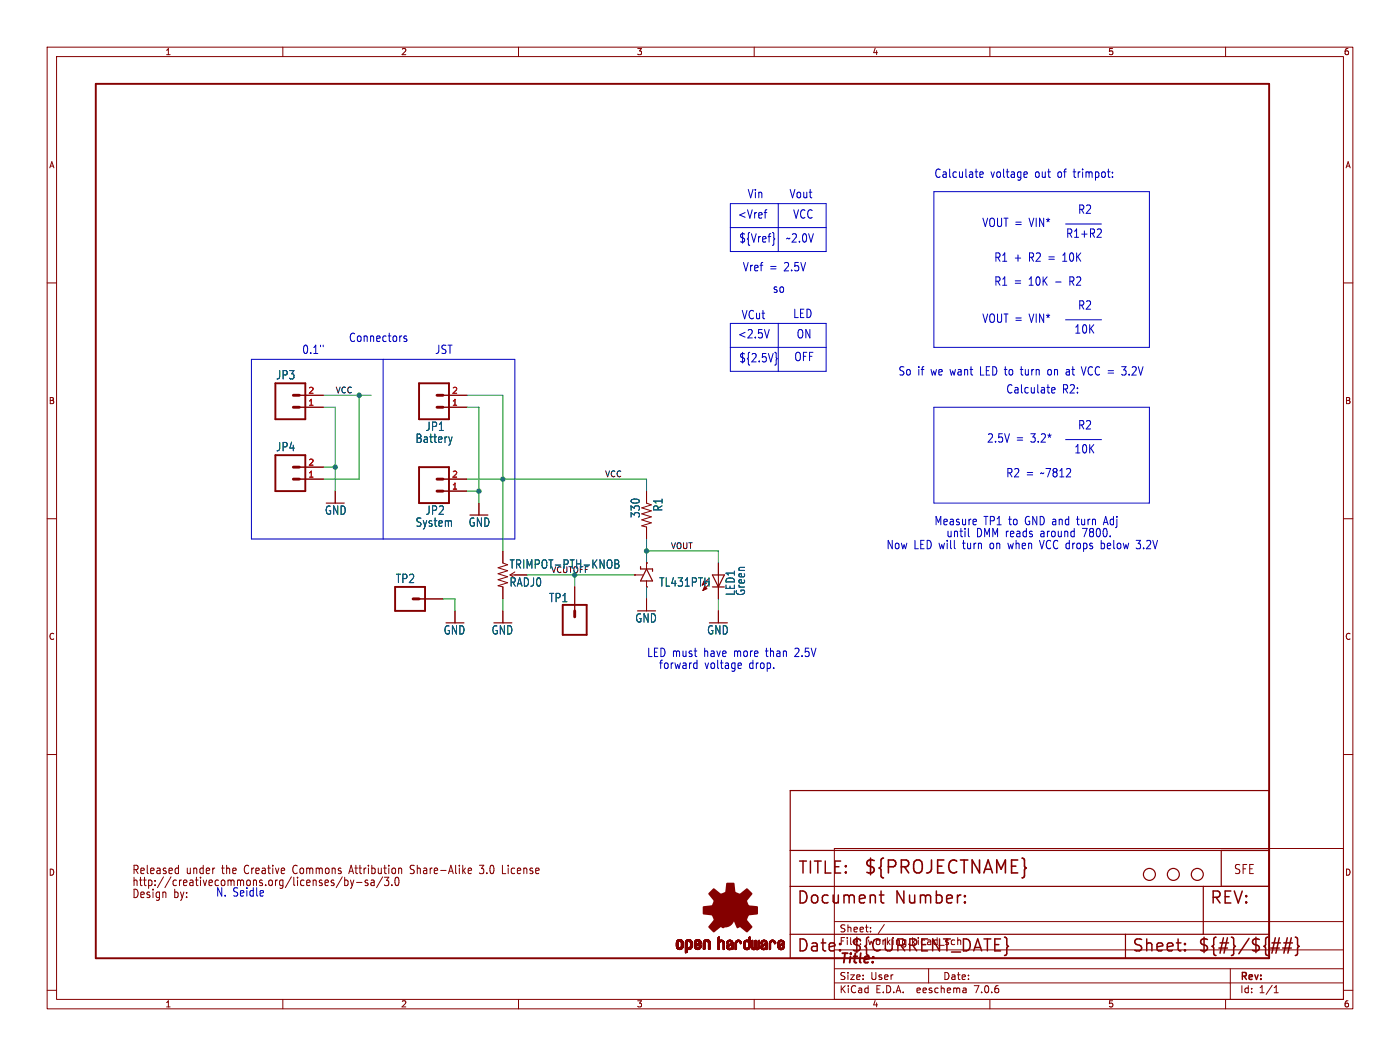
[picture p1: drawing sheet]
<svg xmlns="http://www.w3.org/2000/svg" width="297mm" height="224mm" viewBox="0 0 297 224" stroke-linecap="round" stroke-linejoin="round" font-family="sans-serif">
<defs><g id="words">
<text font-size="3.8" fill="#840000" x="183.1" y="185.7">${PROJECTNAME}</text>
<g font-size="3.5" fill="#840000">
<text x="169.2" y="185.7">TITLE:</text>
<text x="168.9" y="192.1">Document</text>
<text x="189.9" y="192.1">Number:</text>
<text x="256.5" y="192.1">REV:</text>
<text x="168.9" y="202.2">Date:</text>
<text x="180.3" y="202.2">${CURRENT_DATE}</text>
<text x="240" y="202.2">Sheet:</text>
<text x="254" y="202.2">${#}/${##}</text>
</g>
<text font-size="2.8" fill="#840000" x="178" y="204.8">Title:</text>
<text font-size="2.7" fill="#840000" x="261.6" y="185.6">SFE</text>
<g font-size="2.5" fill="#0000c2">
<text x="198.1" y="37.9">Calculate</text>
<text x="210.1" y="37.9">voltage</text>
<text x="219.6" y="37.9">out</text>
<text x="224.5" y="37.9">of</text>
<text x="228" y="37.9">trimpot:</text>
<text x="156.5" y="46.5">&lt;Vref</text>
<text x="158.5" y="42.2">Vin</text>
<text x="167.4" y="42.2">Vout</text>
<text x="168.1" y="46.5">VCC</text>
<text x="228.6" y="45.5">R2</text>
<text x="156.7" y="51.6">${Vref}</text>
<text x="166.6" y="51.6">~2.0V</text>
<text x="208.3" y="48.3">VOUT =</text>
<text x="218.4" y="48.3">VIN*</text>
<text x="226.1" y="50.6">R1+R2</text>
<text x="157.5" y="57.7">Vref</text>
<text x="163.2" y="57.7">=</text>
<text x="166.4" y="57.7">2.5V</text>
<text x="210.8" y="55.6">R1 +</text>
<text x="218.3" y="55.6">R2 =</text>
<text x="225.7" y="55.6">10K</text>
<text x="163.8" y="62.2">so</text>
<text x="210.8" y="60.7">R1 =</text>
<text x="218.3" y="60.7">10K</text>
<text x="224" y="60.7">-</text>
<text x="227.1" y="60.7">R2</text>
<text x="228.6" y="65.8">R2</text>
<text x="156.5" y="71.9">&lt;2.5V</text>
<text x="157.2" y="67.8">VCut</text>
<text x="168.1" y="67.6">LED</text>
<text x="168.9" y="71.9">ON</text>
<text x="208.3" y="68.6">VOUT =</text>
<text x="218.4" y="68.6">VIN*</text>
<text x="227.8" y="70.9">10K</text>
<text x="64" y="75.2">0.1&quot;</text>
<text x="73.9" y="72.6">Connectors</text>
<text x="92.2" y="75.2">JST</text>
<text x="156.7" y="77">${2.5V}</text>
<text x="168.4" y="76.7">OFF</text>
<text x="190.5" y="79.8">So if</text>
<text x="197.5" y="79.8">we want</text>
<text x="208.2" y="79.8">LED to</text>
<text x="213.4" y="83.6">Calculate</text>
<text x="217.1" y="79.8">turn</text>
<text x="223" y="79.8">on at</text>
<text x="225.3" y="83.6">R2:</text>
<text x="230.5" y="79.8">VCC =</text>
<text x="239.3" y="79.8">3.2V</text>
<text x="209.3" y="94">2.5V</text>
<text x="215.5" y="94">=</text>
<text x="218.7" y="94">3.2*</text>
<text x="228.6" y="91.2">R2</text>
<text x="213.4" y="101.4">R2 =</text>
<text x="220.8" y="101.4">~7812</text>
<text x="227.8" y="96.3">10K</text>
<text x="198.1" y="111.5">Measure</text>
<text x="208.6" y="111.5">TP1 to</text>
<text x="217.6" y="111.5">GND and</text>
<text x="228.9" y="111.5">turn</text>
<text x="234.7" y="111.5">Adj</text>
<text x="188" y="116.6">Now LED will</text>
<text x="200.7" y="114.1">until</text>
<text x="204.4" y="116.6">turn</text>
<text x="207.1" y="114.1">DMM reads</text>
<text x="210.2" y="116.6">on when</text>
<text x="220.8" y="114.1">around</text>
<text x="221.2" y="116.6">VCC drops</text>
<text x="229.9" y="114.1">7800.</text>
<text x="234.4" y="116.6">below</text>
<text x="242.1" y="116.6">3.2V</text>
<text x="137.2" y="139.5">LED must</text>
<text x="139.7" y="142">forward</text>
<text x="149.3" y="139.5">have</text>
<text x="149.4" y="142">voltage</text>
<text x="155.8" y="139.5">more</text>
<text x="158.9" y="142">drop.</text>
<text x="162.8" y="139.5">than</text>
<text x="169" y="139.5">2.5V</text>
<text x="45.7" y="190.3">N. Seidle</text>
</g>
<g font-size="2.5" fill="#006464">
<text x="58.5" y="80.7">JP3</text>
<text x="58.5" y="95.9">JP4</text>
<text x="88.1" y="94.1">Battery</text>
<text x="90.2" y="91.6">JP1</text>
<text x="68.8" y="109.4">GND</text>
<text x="88.1" y="111.9">System</text>
<text x="90.2" y="109.4">JP2</text>
<text x="99.3" y="111.9">GND</text>
<text x="135.9" y="109.9" transform="rotate(-90 135.9 109.9)">330</text>
<text x="140.7" y="108.6" transform="rotate(-90 140.7 108.6)">R1</text>
<text x="83.9" y="123.8">TP2</text>
<text x="108" y="124.6">RADJ0</text>
<text x="108" y="120.8">TRIMPOT-PTH-KNOB</text>
<text x="139.8" y="124.6">TL431PTH</text>
<text x="116.4" y="127.9">TP1</text>
<text x="156.1" y="126.4" transform="rotate(-90 156.1 126.4)">LED1</text>
<text x="158.3" y="126.4" transform="rotate(-90 158.3 126.4)">Green</text>
<text x="94" y="134.8">GND</text>
<text x="104.2" y="134.8">GND</text>
<text x="134.7" y="132.2">GND</text>
<text x="149.9" y="134.8">GND</text>
</g>
<g font-size="2.5" fill="#840000">
<text x="27.9" y="185.6">Released</text>
<text x="39.5" y="185.6">under</text>
<text x="47.3" y="185.6">the</text>
<text x="52.2" y="185.6">Creative</text>
<text x="62.8" y="185.6">Commons</text>
<text x="75" y="185.6">Attribution</text>
<text x="88.2" y="185.6">Share-Alike</text>
<text x="103.2" y="185.6">3.0</text>
<text x="108.2" y="185.6">License</text>
<text x="27.9" y="190.7">Design</text>
<text x="27.9" y="188.2">http://creativecommons.org/licenses/by-sa/3.0</text>
<text x="36.8" y="190.7">by:</text>
</g>
<g font-size="2.1" fill="#840000">
<text x="178" y="197.9">Sheet:</text>
<text x="178" y="200.6">File:</text>
<text x="184.1" y="200.6">working.kicad_sch</text>
<text x="178" y="208">Size:</text>
<text x="184.7" y="208">User</text>
<text x="200" y="208">Date:</text>
<text x="263" y="208.2">Rev:</text>
<text x="178" y="210.8">KiCad</text>
<text x="185.7" y="210.8">E.D.A.</text>
<text x="194.6" y="210.8">eeschema</text>
<text x="207" y="210.8">7.0.6</text>
<text x="263" y="210.8">Id:</text>
<text x="267.1" y="210.8">1/1</text>
</g>
<g font-size="1.8" fill="#840000">
<text x="35" y="11.9">1</text>
<text x="85" y="11.9">2</text>
<text x="135" y="11.9">3</text>
<text x="185" y="11.9">4</text>
<text x="235" y="11.9">5</text>
<text x="285" y="11.9">6</text>
<text x="10.3" y="35.9">A</text>
<text x="285.3" y="35.9">A</text>
<text x="10.3" y="85.9">B</text>
<text x="285.3" y="85.9">B</text>
<text x="10.3" y="135.9">C</text>
<text x="285.3" y="135.9">C</text>
<text x="10.3" y="185.9">D</text>
<text x="285.3" y="185.9">D</text>
<text x="35" y="213.8">1</text>
<text x="85" y="213.8">2</text>
<text x="135" y="213.8">3</text>
<text x="185" y="213.8">4</text>
<text x="235" y="213.8">5</text>
<text x="285" y="213.8">6</text>
</g>
<g font-size="1.8" fill="#a90000">
<text x="65.3" y="83.6">2</text>
<text x="95.8" y="83.6">2</text>
<text x="65.3" y="86.1">1</text>
<text x="95.8" y="86.1">1</text>
<text x="65.3" y="101.3">1</text>
<text x="65.3" y="98.8">2</text>
<text x="95.8" y="101.3">2</text>
<text x="95.8" y="103.9">1</text>
</g>
<g font-size="1.7" fill="#0f0f0f">
<text x="71.1" y="83.5">VCC</text>
<text x="128.3" y="101.3">VCC</text>
<text x="142.2" y="116.5">VOUT</text>
</g>
<text font-size="1.7" fill="#006464" x="116.8" y="121.6">VCUTOFF</text>
</g></defs>
<g fill="none" stroke="#840000" stroke-width=".21">
<path d="M10 10h277v203.9h-277zM12 12h273v199.9h-273zM60 10v2M110 10v2M160 10v2M210 10v2M260 10v2M10 60h2M285 60h2M63.5 86.4h5.1M63.5 83.8h5.1M63.5 99.1h5.1"/>
<path d="M94 86.4h5.1M94 83.8h5.1M10 110h2M63.5 101.6h5.1M71.1 104.1v2.6M94 101.6h5.1M94 104.1h5.1M101.6 106.7v2.5M106.7 116.8v2.6l1 .4-2 .6 2 .6-2 .7 2 .6-2 .6 2 .7-2 .6 1 .3v2.5M137.2 119.4h.1M137.2 104.1v2.6l1 .4-2.1 .6 2.1 .6-2.1 .7 2.1 .6-2.1 .6 2.1 .7-2.1 .6 1.1 .3v2.5M137.2 119.4v1.3"/>
<path d="M152.4 119.4v7.6M285 110h2M88.9 127h5.1M96.5 129.5v2.6M106.7 129.5v2.6M108.2 121.9h3.6M108.2 121.9l1 .7M109.2 121.3l-1 .6M121.9 124.5v5M134.6 121.9h.1M134.6 121.9h1.8M137.2 124.5h.1"/>
<path d="M137.2 123.2v1.3M137.2 127v2.5M152.4 129.5v2.6M10 160h2M285 160h2M177 179.9h108v32h-108zM37.4 184.1l.5 .1M37.9 183.5v1.8M37.9 185.2l-.5 .1M72.6 185.9l-1.3 2.3M73.1 186v1.8M73.1 186.7l.5-.1 .2 .4-.1 .7h-.6"/>
<path d="M74.1 184.8h.8M74.3 186.6l.4 1.2M74.5 183.5l-.5 1.8M74.7 187.8l-.4 .6M75.1 186.6l-.4 1.2M75.6 187.1h1.2M78 186.7l-.3-.1-.3 .3 .1 .2 .5 .2v.4h-.6M78.7 186.7h.6l.1 1.1M79.4 187l-.5 .1-.2 .3 .2 .4 .5-.1M81.2 185.9l-1.3 2.3M82.5 186l-.5 .7 .4 .2v.7l-.2 .2h-.4l-.3-.2M83.1 187.6v.2"/>
<path d="M83.8 186.4v.7l.1 .5 .2 .2 .3-.1 .2-.2v-1.1M87 185.2l.6 .1M87.7 183.5h-.4l-.3 .3 .2 .4 .4 .2M99.8 184.1l.2 .4-.7 .2M100 185.2l-.2 .1M101.7 185.1l.2 .2 .6-.1M101.7 183.5h.9l-.5 .7h.4M106.6 185.3h.7M177 195.4h108M184.7 197.5v.1M184.7 196.7v.1M187.6 196l-1.3 2"/>
<path d="M10 210h2M60 211.9v2M110 211.9v2M160 211.9v2M177 208.4h108M177 205.4h108M177 201.4h108M197 205.4v3M204.9 209.6l.1 .9M205 210.4l-.2 .1M205 209.9h-.2M210 211.9v2"/>
<path d="M260 211.9v2M261 205.4v6.5M270.3 210.5h.9M270.3 209.4l.4-.4v1.5M285 210h2"/>
</g>
<g fill="none" stroke="#840000" stroke-width=".25">
<path d="M135.9 120.1v.6h2.5v.5M137.2 120.7l1.2 2.5h-2.5zM151.1 124.5h2.6M151.1 121.9h2.6l-1.3 2.6zM167.6 167.6h101.6v35.6h-101.6zM167.6 188h101.6M167.6 180.3h101.6M167.6 198.1h101.6M238.8 198.1v5.1M255.3 188v10.1M259.1 180.3v7.7"/>
<circle cx="243.8" cy="185.4" r="1.27"/>
<circle cx="248.9" cy="185.4" r="1.27"/>
<circle cx="254" cy="185.4" r="1.27"/>
</g>
<path d="M20.3 17.8h248.9v185.4h-248.9zM58.4 81.3h6.4v7.6h-6.4zM58.4 96.5h6.4v7.6h-6.4zM88.9 81.3h6.3v7.6h-6.3zM88.9 99.1h6.3v7.6h-6.3zM83.8 124.5h6.4v5h-6.4zM119.4 128.3h5.1v6.3h-5.1z" fill="none" stroke="#840000" stroke-width=".41"/>
<path d="M62.2 86.4h1.3M62.2 83.8h1.3M62.2 99.1h1.3M92.7 86.4h1.3M92.7 83.8h1.3M62.2 101.6h1.3M92.7 101.6h1.3M92.7 104.1h1.3M87.6 127h1.3M121.9 129.5v1.3" fill="none" stroke="#840000" stroke-width=".61"/>
<g fill="#840000" stroke="#840000" stroke-width=".21">
<path d="M143.5 200.7h.4z"/>
<path d="M143.5 200.6l.4 .1z"/>
<path d="M143.5 200.6h.4z"/>
<path d="M143.5 200.5l.4 .1z"/>
<path d="M143.5 200.5h.4z"/>
<path d="M143.5 200.4l.4 .1z"/>
<path d="M143.5 200.4h.4z"/>
<path d="M143.5 200.3l.4 .1z"/>
<path d="M143.5 200.3h.4z"/>
<path d="M143.5 200.2l.4 .1z"/>
<path d="M143.5 200.2h.4z"/>
<path d="M143.5 200.1l.4 .1z"/>
<path d="M143.5 200.1h.4z"/>
<path d="M143.5 200l.4 .1z"/>
<path d="M143.5 200h.4z"/>
<path d="M143.5 199.9l.4 .1z"/>
<path d="M143.5 199.9h.4z"/>
<path d="M143.5 199.8l.4 .1z"/>
<path d="M143.5 199.8h.4z"/>
<path d="M143.5 200.8h.5z"/>
<path d="M143.5 200.8h.4z"/>
<path d="M143.5 200.7l.4 .1z"/>
<path d="M143.5 199.7l.4 .1z"/>
<path d="M143.5 200.9h.5z"/>
<path d="M143.5 200.8l.5 .1z"/>
<path d="M143.5 199.7h.4z"/>
<path d="M143.5 199.7h.5z"/>
<path d="M143.5 200.9h.6z"/>
<path d="M143.5 199.6l.6 .1z"/>
<path d="M143.6 200.9l.5 .1z"/>
<path d="M143.6 199.6h.5z"/>
<path d="M143.6 201h1.3z"/>
<path d="M143.6 201h.6z"/>
<path d="M143.6 199.6h1.2z"/>
<path d="M143.6 201h1.2z"/>
<path d="M143.6 199.5l1.2 .1z"/>
<path d="M143.6 201l1.2 .1z"/>
<path d="M143.6 199.5h1.2z"/>
<path d="M143.6 201.1h1.2z"/>
<path d="M143.7 201.1h1.1z"/>
<path d="M143.7 199.5h1.1z"/>
<path d="M143.7 201.1h1z"/>
<path d="M143.7 199.4l1 .1z"/>
<path d="M143.7 201.1l1 .1z"/>
<path d="M143.7 199.4h1z"/>
<path d="M143.7 201.2h1z"/>
<path d="M143.8 201.2h.9z"/>
<path d="M143.8 199.4h.9z"/>
<path d="M143.8 201.2h.8z"/>
<path d="M143.8 199.4h.8z"/>
<path d="M143.8 199.3l.8 .1z"/>
<path d="M143.8 199.3h.8z"/>
<path d="M143.8 201.2l.8 .1z"/>
<path d="M143.8 201.3h.8z"/>
<path d="M143.9 199.3h.7z"/>
<path d="M143.9 201.3h.7z"/>
<path d="M143.9 201.3h.6z"/>
<path d="M143.9 199.3h.6z"/>
<path d="M144 199.3h.4z"/>
<path d="M144 201.3h.4z"/>
<path d="M144 199.2l.4 .1z"/>
<path d="M144.1 199.2h.3z"/>
<path d="M144.1 201.3l.2 .1z"/>
<path d="M144.1 201.4h.2z"/>
<path d="M144.1 199.2h.2z"/>
<path d="M144.3 199.6h.6z"/>
<path d="M144.3 201h.6z"/>
<path d="M144.3 200.9l.6 .1z"/>
<path d="M144.3 200.9h.6z"/>
<path d="M144.3 199.6l.6 .1z"/>
<path d="M144.4 200.9h.5z"/>
<path d="M144.4 199.7h.5z"/>
<path d="M144.5 200.8l.4 .1z"/>
<path d="M144.5 199.7h.4z"/>
<path d="M144.5 200.8h.4z"/>
<path d="M144.5 199.7l.4 .1z"/>
<path d="M144.5 199.8h.4z"/>
<path d="M144.5 200.7l.4 .1z"/>
<path d="M144.5 200.7h.4z"/>
<path d="M144.5 199.9h.4z"/>
<path d="M144.5 199.8l.4 .1z"/>
<path d="M144.5 200.6l.4 .1z"/>
<path d="M144.5 200.6h.4z"/>
<path d="M144.5 200.5l.4 .1z"/>
<path d="M144.5 200.5h.4z"/>
<path d="M144.5 200.4l.4 .1z"/>
<path d="M144.5 200.4h.4z"/>
<path d="M144.5 200.3l.4 .1z"/>
<path d="M144.5 200.3h.4z"/>
<path d="M144.5 200.2l.4 .1z"/>
<path d="M144.5 200.2h.4z"/>
<path d="M144.5 200.1l.4 .1z"/>
<path d="M144.5 200.1h.4z"/>
<path d="M144.5 200l.4 .1z"/>
<path d="M144.5 200h.4z"/>
<path d="M144.5 199.9l.4 .1z"/>
<path d="M145.4 202h.2z"/>
<path d="M145.4 202h.3z"/>
<path d="M145.4 201.9l.3 .1z"/>
<path d="M145.4 201.9h.3z"/>
<path d="M145.4 201.9h.4z"/>
<path d="M145.4 201.8l.4 .1z"/>
<path d="M145.4 201.8h.4z"/>
<path d="M145.4 201.7l.4 .1z"/>
<path d="M145.4 201.7h.4z"/>
<path d="M145.4 201.6l.4 .1z"/>
<path d="M145.4 201.6h.4z"/>
<path d="M145.4 201.5l.4 .1z"/>
<path d="M145.4 201.5h.4z"/>
<path d="M145.4 201.4l.4 .1z"/>
<path d="M145.4 201.4h.4z"/>
<path d="M145.4 201.3l.4 .1z"/>
<path d="M145.4 201.3h.4z"/>
<path d="M145.4 201.3h1z"/>
<path d="M145.4 201.3h1.1z"/>
<path d="M145.4 201.2l1.1 .1z"/>
<path d="M145.4 201.2h1.1z"/>
<path d="M145.4 201.2h1.2z"/>
<path d="M145.4 201.1l1.2 .1z"/>
<path d="M145.4 201.1h1.2z"/>
<path d="M145.4 201.1h1.3z"/>
<path d="M145.4 201l1.3 .1z"/>
<path d="M145.4 201h1.3z"/>
<path d="M145.4 201h1.4z"/>
<path d="M145.4 201h.7z"/>
<path d="M145.4 200.9l.6 .1z"/>
<path d="M145.4 200.9h.6z"/>
<path d="M145.4 200.9h.5z"/>
<path d="M145.4 200.8l.5 .1z"/>
<path d="M145.4 200.8h.5z"/>
<path d="M145.4 200.8h.4z"/>
<path d="M145.4 200.7l.4 .1z"/>
<path d="M145.4 200.7h.4z"/>
<path d="M145.4 200.6l.4 .1z"/>
<path d="M145.4 200.6h.4z"/>
<path d="M145.4 200.5l.4 .1z"/>
<path d="M145.4 200.5h.4z"/>
<path d="M145.4 200.4l.4 .1z"/>
<path d="M145.4 200.4h.4z"/>
<path d="M145.4 200.3l.4 .1z"/>
<path d="M145.4 200.3h.4z"/>
<path d="M145.4 200.2l.4 .1z"/>
<path d="M145.4 200.2h.4z"/>
<path d="M145.4 200.1l.4 .1z"/>
<path d="M145.4 200.1h.4z"/>
<path d="M145.4 200l.4 .1z"/>
<path d="M145.4 200h.4z"/>
<path d="M145.4 199.9l.4 .1z"/>
<path d="M145.4 199.9h.4z"/>
<path d="M145.4 199.8l.4 .1z"/>
<path d="M145.4 199.8h.4z"/>
<path d="M145.4 199.8h.5z"/>
<path d="M145.4 202h.1z"/>
<path d="M145.4 199.7l.5 .1z"/>
<path d="M145.4 199.7h.5z"/>
<path d="M145.4 199.7h.6z"/>
<path d="M145.5 199.7h.5z"/>
<path d="M145.5 199.6l.5 .1z"/>
<path d="M145.5 199.6h.5z"/>
<path d="M145.5 199.6h1.3z"/>
<path d="M145.5 199.6h1.2z"/>
<path d="M145.5 199.5l1.2 .1z"/>
<path d="M145.5 199.5h1.2z"/>
<path d="M145.6 199.5h1.1z"/>
<path d="M145.6 199.4l1.1 .1z"/>
<path d="M145.6 199.4h1z"/>
<path d="M145.7 199.4h.9z"/>
<path d="M145.7 199.3l.8 .1z"/>
<path d="M145.7 199.3h.8z"/>
<path d="M145.8 199.3h.7z"/>
<path d="M145.8 199.3h.6z"/>
<path d="M145.9 201.3h.5z"/>
<path d="M145.9 199.3h.5z"/>
<path d="M145.9 201.3h.4z"/>
<path d="M145.9 199.3h.4z"/>
<path d="M145.9 199.2l.4 .1z"/>
<path d="M146 201.3h.3z"/>
<path d="M146 199.2h.3z"/>
<path d="M146 201.3l.3 .1z"/>
<path d="M146 199.2h.2z"/>
<path d="M146 201.4h.2z"/>
<path d="M146.2 199.6h.6z"/>
<path d="M146.2 201h.6z"/>
<path d="M146.2 200.9l.6 .1z"/>
<path d="M146.3 200.9h.5z"/>
<path d="M146.3 199.6l.5 .1z"/>
<path d="M146.3 199.7h.5z"/>
<path d="M146.4 200.9h.4z"/>
<path d="M146.4 199.7h.4z"/>
<path d="M146.4 200.8l.4 .1z"/>
<path d="M146.4 200.8h.4z"/>
<path d="M146.4 199.7l.4 .1z"/>
<path d="M146.4 199.8h.4z"/>
<path d="M146.4 200.8h.5z"/>
<path d="M146.4 199.8h.5z"/>
<path d="M146.5 200.7l.4 .1z"/>
<path d="M146.5 200.7h.4z"/>
<path d="M146.5 199.8l.4 .1z"/>
<path d="M146.5 199.8h.4z"/>
<path d="M146.5 199.9h.4z"/>
<path d="M146.5 200.6l.4 .1z"/>
<path d="M146.5 200.6h.4z"/>
<path d="M146.5 200.5l.4 .1z"/>
<path d="M146.5 200.5h.4z"/>
<path d="M146.5 200.4l.4 .1z"/>
<path d="M146.5 200.4h.4z"/>
<path d="M146.5 200.3l.4 .1z"/>
<path d="M146.5 200.3h.4z"/>
<path d="M146.5 200.2l.4 .1z"/>
<path d="M146.5 200.2h.4z"/>
<path d="M146.5 200.1l.4 .1z"/>
<path d="M146.5 200.1h.4z"/>
<path d="M146.5 200l.4 .1z"/>
<path d="M146.5 200h.4z"/>
<path d="M146.5 199.9l.4 .1z"/>
<path d="M147.3 200.8h.4z"/>
<path d="M147.3 200.7l.4 .1z"/>
<path d="M147.3 200.7h.4z"/>
<path d="M147.3 200.6l.4 .1z"/>
<path d="M147.3 200.6h.4z"/>
<path d="M147.3 200.6h.5z"/>
<path d="M147.3 200.6h.6z"/>
<path d="M147.3 200.5l.6 .1z"/>
<path d="M147.3 200.5h.6z"/>
<path d="M147.3 200.5h.7z"/>
<path d="M147.3 200.5h.8z"/>
<path d="M147.3 200.4l.8 .1z"/>
<path d="M147.3 200.4h.9z"/>
<path d="M147.3 200.4h1z"/>
<path d="M147.3 200.3l1 .1z"/>
<path d="M147.3 200.3h1.1z"/>
<path d="M147.3 200.3h1.2z"/>
<path d="M147.3 200.2l1.3 .1z"/>
<path d="M147.3 200.2h1.3z"/>
<path d="M147.3 200.2h1.4z"/>
<path d="M147.3 200.2h.4z"/>
<path d="M147.3 200.1l.4 .1z"/>
<path d="M147.3 200.1h.4z"/>
<path d="M147.3 200l.4 .1z"/>
<path d="M147.3 200h.4z"/>
<path d="M147.3 199.9l.4 .1z"/>
<path d="M147.3 199.9h.4z"/>
<path d="M147.3 199.8l.4 .1z"/>
<path d="M147.3 199.8h.4z"/>
<path d="M147.3 200.9h.5z"/>
<path d="M147.3 200.8l.5 .1z"/>
<path d="M147.3 200.8h.5z"/>
<path d="M147.3 199.8h.5z"/>
<path d="M147.3 199.7l.5 .1z"/>
<path d="M147.3 199.7h.5z"/>
<path d="M147.4 200.9h.5z"/>
<path d="M147.4 199.7h.4z"/>
<path d="M147.4 199.7h.5z"/>
<path d="M147.4 200.9l.5 .1z"/>
<path d="M147.4 199.6l.5 .1z"/>
<path d="M147.4 199.6h.5z"/>
<path d="M147.4 201h1.3z"/>
<path d="M147.4 201h.6z"/>
<path d="M147.4 199.6h.6z"/>
<path d="M147.4 199.6h1.3z"/>
<path d="M147.4 201h1.2z"/>
<path d="M147.4 199.5l1.3 .1z"/>
<path d="M147.4 199.5h1.2z"/>
<path d="M147.4 201l1.2 .1z"/>
<path d="M147.5 201.1h1.1z"/>
<path d="M147.5 199.5h1.1z"/>
<path d="M147.5 199.4l1.1 .1z"/>
<path d="M147.5 201.1h1z"/>
<path d="M147.5 201.1l1 .1z"/>
<path d="M147.5 199.4h1.1z"/>
<path d="M147.5 201.2h1z"/>
<path d="M147.5 199.4h1z"/>
<path d="M147.6 201.2h.9z"/>
<path d="M147.6 199.4h.9z"/>
<path d="M147.6 201.2h.8z"/>
<path d="M147.6 199.3l.8 .1z"/>
<path d="M147.6 201.2l.8 .1z"/>
<path d="M147.6 199.3h.8z"/>
<path d="M147.7 201.3h.7z"/>
<path d="M147.7 199.3h.7z"/>
<path d="M147.7 199.3h.6z"/>
<path d="M147.7 201.3h.6z"/>
<path d="M147.8 199.3h.5z"/>
<path d="M147.8 201.3h.5z"/>
<path d="M147.8 200.2h.9z"/>
<path d="M147.8 200.1l.9 .1z"/>
<path d="M147.8 199.3h.4z"/>
<path d="M147.8 201.3h.4z"/>
<path d="M147.8 200.1h.9z"/>
<path d="M147.9 199.2l.3 .1z"/>
<path d="M147.9 201.3h.3z"/>
<path d="M147.9 201.3l.3 .1z"/>
<path d="M147.9 200.1h.8z"/>
<path d="M147.9 199.2h.3z"/>
<path d="M147.9 201.4h.2z"/>
<path d="M147.9 199.2h.2z"/>
<path d="M148 200.1h.7z"/>
<path d="M148.1 200l.6 .1z"/>
<path d="M148.1 200h.6z"/>
<path d="M148.1 199.6h.6z"/>
<path d="M148.1 201h.6z"/>
<path d="M148.2 200.9l.5 .1z"/>
<path d="M148.2 200h.5z"/>
<path d="M148.2 200.9h.5z"/>
<path d="M148.2 199.6l.5 .1z"/>
<path d="M148.2 199.7h.5z"/>
<path d="M148.3 200.9h.4z"/>
<path d="M148.3 199.7h.4z"/>
<path d="M148.3 200h.4z"/>
<path d="M148.3 199.7l.4 .1z"/>
<path d="M148.3 200.8l.4 .1z"/>
<path d="M148.3 199.8h.4z"/>
<path d="M148.3 200.8h.4z"/>
<path d="M148.3 199.9l.4 .1z"/>
<path d="M148.3 199.9h.4z"/>
<path d="M148.3 199.8l.4 .1z"/>
<path d="M148.4 200.7l.3 .1z"/>
<path d="M148.4 200.7h.3z"/>
<path d="M148.4 200.6l.3 .1z"/>
<path d="M148.4 200.6h.3z"/>
<path d="M148.4 200.5l.3 .1z"/>
<path d="M148.5 200.5h.2z"/>
<path d="M148.6 200.5h.1z"/>
<path d="M149.2 201.3h.3z"/>
<path d="M149.2 201.2l.3 .1z"/>
<path d="M149.2 201.2h.3z"/>
<path d="M149.2 201.2h.4z"/>
<path d="M149.2 201.1l.4 .1z"/>
<path d="M149.2 201.1h.4z"/>
<path d="M149.2 201l.4 .1z"/>
<path d="M149.2 201h.4z"/>
<path d="M149.2 200.9l.4 .1z"/>
<path d="M149.2 200.9h.4z"/>
<path d="M149.2 200.8l.4 .1z"/>
<path d="M149.2 200.8h.4z"/>
<path d="M149.2 200.7l.4 .1z"/>
<path d="M149.2 200.7h.4z"/>
<path d="M149.2 200.6l.4 .1z"/>
<path d="M149.2 200.6h.4z"/>
<path d="M149.2 200.5l.4 .1z"/>
<path d="M149.2 200.5h.4z"/>
<path d="M149.2 200.4l.4 .1z"/>
<path d="M149.2 200.4h.4z"/>
<path d="M149.2 200.3l.4 .1z"/>
<path d="M149.2 200.3h.4z"/>
<path d="M149.2 200.2l.4 .1z"/>
<path d="M149.2 200.2h.4z"/>
<path d="M149.2 200.1l.4 .1z"/>
<path d="M149.2 200.1h.4z"/>
<path d="M149.2 200l.4 .1z"/>
<path d="M149.2 200h.4z"/>
<path d="M149.2 199.9l.4 .1z"/>
<path d="M149.2 199.9h.4z"/>
<path d="M149.2 199.8l.4 .1z"/>
<path d="M149.2 201.3h.2z"/>
<path d="M149.2 199.8h.4z"/>
<path d="M149.2 199.8h.5z"/>
<path d="M149.3 199.7l.4 .1z"/>
<path d="M149.3 199.7h.4z"/>
<path d="M149.3 199.7h.5z"/>
<path d="M149.3 199.6l.5 .1z"/>
<path d="M149.3 199.6h.5z"/>
<path d="M149.3 199.6h.6z"/>
<path d="M149.3 199.6h1.3z"/>
<path d="M149.3 199.5l1.3 .1z"/>
<path d="M149.3 199.5h1.3z"/>
<path d="M149.3 199.5h1.2z"/>
<path d="M149.4 199.5h1.1z"/>
<path d="M149.4 199.4l1.1 .1z"/>
<path d="M149.4 199.4h1.1z"/>
<path d="M149.5 199.4h.9z"/>
<path d="M149.5 199.3l.9 .1z"/>
<path d="M149.5 199.3h.8z"/>
<path d="M149.6 199.3h.7z"/>
<path d="M149.6 199.3h.6z"/>
<path d="M149.7 199.3h.5z"/>
<path d="M149.8 199.2l.3 .1z"/>
<path d="M149.8 199.2h.3z"/>
<path d="M149.9 199.2h.2z"/>
<path d="M150 199.6h.6z"/>
<path d="M150.1 199.6h.5z"/>
<path d="M150.1 199.6l.5 .1z"/>
<path d="M150.1 199.7h.5z"/>
<path d="M150.2 199.7h.4z"/>
<path d="M150.2 199.7l.5 .1z"/>
<path d="M150.2 199.7h.5z"/>
<path d="M150.2 199.8h.5z"/>
<path d="M150.3 199.8h.4z"/>
<path d="M150.3 199.8l.4 .1z"/>
<path d="M150.3 201.3h.3z"/>
<path d="M150.3 201.2l.3 .1z"/>
<path d="M150.3 201.2h.3z"/>
<path d="M150.3 201.2h.4z"/>
<path d="M150.3 201.1l.4 .1z"/>
<path d="M150.3 201.1h.4z"/>
<path d="M150.3 201l.4 .1z"/>
<path d="M150.3 201h.4z"/>
<path d="M150.3 200.9l.4 .1z"/>
<path d="M150.3 200.9h.4z"/>
<path d="M150.3 200.8l.4 .1z"/>
<path d="M150.3 200.8h.4z"/>
<path d="M150.3 200.7l.4 .1z"/>
<path d="M150.3 200.7h.4z"/>
<path d="M150.3 200.6l.4 .1z"/>
<path d="M150.3 200.6h.4z"/>
<path d="M150.3 200.5l.4 .1z"/>
<path d="M150.3 200.5h.4z"/>
<path d="M150.3 200.4l.4 .1z"/>
<path d="M150.3 200.4h.4z"/>
<path d="M150.3 200.3l.4 .1z"/>
<path d="M150.3 200.3h.4z"/>
<path d="M150.3 200.2l.4 .1z"/>
<path d="M150.3 200.2h.4z"/>
<path d="M150.3 200.1l.4 .1z"/>
<path d="M150.3 200.1h.4z"/>
<path d="M150.3 200l.4 .1z"/>
<path d="M150.3 200h.4z"/>
<path d="M150.3 199.9l.4 .1z"/>
<path d="M150.3 199.9h.4z"/>
<path d="M150.3 201.3h.2z"/>
<path d="M152.3 201.3h.2z"/>
<path d="M152.3 198.9h.3z"/>
<path d="M152.3 201.3h.3z"/>
<path d="M152.3 201.2l.3 .1z"/>
<path d="M152.3 201.2h.3z"/>
<path d="M152.3 201.1l.3 .1z"/>
<path d="M152.3 201.1h.3z"/>
<path d="M152.3 201l.3 .1z"/>
<path d="M152.3 201h.3z"/>
<path d="M152.3 200.9l.3 .1z"/>
<path d="M152.3 200.9h.3z"/>
<path d="M152.3 200.8l.3 .1z"/>
<path d="M152.3 200.8h.3z"/>
<path d="M152.3 200.7l.3 .1z"/>
<path d="M152.3 200.7h.3z"/>
<path d="M152.3 200.6l.3 .1z"/>
<path d="M152.3 200.6h.3z"/>
<path d="M152.3 200.5l.3 .1z"/>
<path d="M152.3 200.5h.3z"/>
<path d="M152.3 200.4l.3 .1z"/>
<path d="M152.3 200.4h.3z"/>
<path d="M152.3 200.3l.3 .1z"/>
<path d="M152.3 200.3h.3z"/>
<path d="M152.3 200.2l.3 .1z"/>
<path d="M152.3 200.2h.3z"/>
<path d="M152.3 200.1l.3 .1z"/>
<path d="M152.3 200.1h.3z"/>
<path d="M152.3 200l.3 .1z"/>
<path d="M152.3 200h.3z"/>
<path d="M152.3 199.9l.3 .1z"/>
<path d="M152.3 199.9h.3z"/>
<path d="M152.3 199.9h.4z"/>
<path d="M152.3 199.8l.4 .1z"/>
<path d="M152.3 199.8h.4z"/>
<path d="M152.3 199.7l.5 .1z"/>
<path d="M152.3 199.7h.5z"/>
<path d="M152.3 199.7h.6z"/>
<path d="M152.3 199.6l.7 .1z"/>
<path d="M152.3 199.6h1.3z"/>
<path d="M152.3 199.6h1.2z"/>
<path d="M152.3 199.5l1.2 .1z"/>
<path d="M152.3 199.5h1.2z"/>
<path d="M152.3 199.5h1.1z"/>
<path d="M152.3 199.4l1.1 .1z"/>
<path d="M152.3 199.4h1z"/>
<path d="M152.3 199.4h.3z"/>
<path d="M152.3 199.3l.3 .1z"/>
<path d="M152.3 199.3h.3z"/>
<path d="M152.3 199.2l.3 .1z"/>
<path d="M152.3 199.2h.3z"/>
<path d="M152.3 199.1l.3 .1z"/>
<path d="M152.3 199.1h.3z"/>
<path d="M152.3 199l.3 .1z"/>
<path d="M152.3 199h.3z"/>
<path d="M152.3 198.9l.3 .1z"/>
<path d="M152.3 198.8l.3 .1z"/>
<path d="M152.3 198.8h.3z"/>
<path d="M152.4 198.8h.2z"/>
<path d="M152.4 198.7l.2 .1z"/>
<path d="M152.4 198.7h.2z"/>
<path d="M152.5 198.7h.1z"/>
<path d="M152.7 199.4h.6z"/>
<path d="M152.8 199.4h.5z"/>
<path d="M152.8 199.4h.4z"/>
<path d="M153.1 199.6l.5 .1z"/>
<path d="M153.1 199.7h.5z"/>
<path d="M153.2 199.7h.4z"/>
<path d="M153.3 199.7h.3z"/>
<path d="M153.3 199.7l.3 .1z"/>
<path d="M153.3 199.8h.4z"/>
<path d="M153.3 199.8l.4 .1z"/>
<path d="M153.4 199.9h.3z"/>
<path d="M153.4 200h.3z"/>
<path d="M153.4 199.9l.3 .1z"/>
<path d="M153.4 201.3h.1z"/>
<path d="M153.4 201.3h.2z"/>
<path d="M153.4 201.3h.3z"/>
<path d="M153.4 201.2l.3 .1z"/>
<path d="M153.4 201.2h.3z"/>
<path d="M153.4 201.1l.3 .1z"/>
<path d="M153.4 201.1h.3z"/>
<path d="M153.4 201l.3 .1z"/>
<path d="M153.4 201h.3z"/>
<path d="M153.4 200.9l.3 .1z"/>
<path d="M153.4 200.9h.3z"/>
<path d="M153.4 200.8l.3 .1z"/>
<path d="M153.4 200.8h.3z"/>
<path d="M153.4 200.7l.3 .1z"/>
<path d="M153.4 200.7h.3z"/>
<path d="M153.4 200.6l.3 .1z"/>
<path d="M153.4 200.6h.3z"/>
<path d="M153.4 200.5l.3 .1z"/>
<path d="M153.4 200.5h.3z"/>
<path d="M153.4 200.4l.3 .1z"/>
<path d="M153.4 200.4h.3z"/>
<path d="M153.4 200.3l.3 .1z"/>
<path d="M153.4 200.3h.3z"/>
<path d="M153.4 200.2l.3 .1z"/>
<path d="M153.4 200.2h.3z"/>
<path d="M153.4 200.1l.3 .1z"/>
<path d="M153.4 200.1h.3z"/>
<path d="M153.4 200l.3 .1z"/>
<path d="M154.1 200.9h.4z"/>
<path d="M154.1 200.9h.3z"/>
<path d="M154.1 200.8l.3 .1z"/>
<path d="M154.1 200.8h.3z"/>
<path d="M154.1 200.8h.4z"/>
<path d="M154.1 200.1h.2z"/>
<path d="M154.1 200.1h.3z"/>
<path d="M154.1 200l.3 .1z"/>
<path d="M154.1 200h.3z"/>
<path d="M154.2 201h.3z"/>
<path d="M154.2 200.9l.3 .1z"/>
<path d="M154.2 200.9h.3z"/>
<path d="M154.2 200.7l.3 .1z"/>
<path d="M154.2 200.7h.3z"/>
<path d="M154.2 200.1h.1z"/>
<path d="M154.2 200h.2z"/>
<path d="M154.2 199.9l.2 .1z"/>
<path d="M154.2 199.9h.2z"/>
<path d="M154.2 200.6l.4 .1z"/>
<path d="M154.2 199.9h.3z"/>
<path d="M154.2 199.8l.3 .1z"/>
<path d="M154.2 201.1h.4z"/>
<path d="M154.2 201l.4 .1z"/>
<path d="M154.2 200.6h.4z"/>
<path d="M154.2 200.6h.5z"/>
<path d="M154.2 199.8h.3z"/>
<path d="M154.2 201.1h.8z"/>
<path d="M154.2 201.1h.5z"/>
<path d="M154.2 199.8h.4z"/>
<path d="M154.2 200.6h.6z"/>
<path d="M154.2 199.7l.4 .1z"/>
<path d="M154.2 199.7h.4z"/>
<path d="M154.2 200.5l.6 .1z"/>
<path d="M154.2 201.1l.8 .1z"/>
<path d="M154.2 200.5h.6z"/>
<path d="M154.3 201.2h.7z"/>
<path d="M154.3 200.5h.6z"/>
<path d="M154.3 199.7h.3z"/>
<path d="M154.3 199.7h.4z"/>
<path d="M154.3 199.7h.5z"/>
<path d="M154.3 199.6l.5 .1z"/>
<path d="M154.3 199.6h1.1z"/>
<path d="M154.3 200.5h.7z"/>
<path d="M154.3 201.2l.7 .1z"/>
<path d="M154.3 199.6h1z"/>
<path d="M154.3 201.3h.7z"/>
<path d="M154.3 200.4l.8 .1z"/>
<path d="M154.4 201.3h.6z"/>
<path d="M154.4 200.4h.7z"/>
<path d="M154.4 199.5l.9 .1z"/>
<path d="M154.4 199.5h.9z"/>
<path d="M154.4 200.4h1.1z"/>
<path d="M154.4 199.5h.8z"/>
<path d="M154.5 199.5h.7z"/>
<path d="M154.5 200.4h1z"/>
<path d="M154.5 201.3h.5z"/>
<path d="M154.5 199.4l.7 .1z"/>
<path d="M154.5 201.3l.5 .1z"/>
<path d="M154.5 199.4h.6z"/>
<path d="M154.5 201.4h.5z"/>
<path d="M154.5 200.3l1 .1z"/>
<path d="M154.6 201.4h.4z"/>
<path d="M154.6 200.3h.9z"/>
<path d="M154.6 199.4h.5z"/>
<path d="M154.6 199.4h.4z"/>
<path d="M154.7 200.3h.8z"/>
<path d="M154.8 201.1h.2z"/>
<path d="M154.8 200.2l.7 .1z"/>
<path d="M154.8 200.2h.7z"/>
<path d="M154.8 199.4h.1z"/>
<path d="M154.9 199.6l.5 .1z"/>
<path d="M154.9 200.2h.6z"/>
<path d="M154.9 199.7h.5z"/>
<path d="M155 200.2h.5z"/>
<path d="M155 199.7h.4z"/>
<path d="M155 200.1l.5 .1z"/>
<path d="M155 200.1h.5z"/>
<path d="M155.1 199.7h.3z"/>
<path d="M155.1 200.1h.4z"/>
<path d="M155.1 199.7l.3 .1z"/>
<path d="M155.1 199.8h.3z"/>
<path d="M155.1 199.8h.4z"/>
<path d="M155.2 200.4h.3z"/>
<path d="M155.2 200.1h.3z"/>
<path d="M155.2 199.8h.3z"/>
<path d="M155.2 199.9h.3z"/>
<path d="M155.2 199.8l.3 .1z"/>
<path d="M155.2 200l.3 .1z"/>
<path d="M155.2 200.5h.3z"/>
<path d="M155.2 200.4l.3 .1z"/>
<path d="M155.2 200h.3z"/>
<path d="M155.2 199.9l.3 .1z"/>
<path d="M155.2 201.3h.2z"/>
<path d="M155.2 201.3h.3z"/>
<path d="M155.2 201.2l.3 .1z"/>
<path d="M155.2 201.2h.3z"/>
<path d="M155.2 201.1l.3 .1z"/>
<path d="M155.2 201.1h.3z"/>
<path d="M155.2 201l.3 .1z"/>
<path d="M155.2 201h.3z"/>
<path d="M155.2 200.9l.3 .1z"/>
<path d="M155.2 200.9h.3z"/>
<path d="M155.2 200.8l.3 .1z"/>
<path d="M155.2 200.8h.3z"/>
<path d="M155.2 200.7l.3 .1z"/>
<path d="M155.2 200.7h.3z"/>
<path d="M155.2 200.6l.3 .1z"/>
<path d="M155.2 200.6h.3z"/>
<path d="M155.2 200.5l.3 .1z"/>
<path d="M156 201.3h.1z"/>
<path d="M156 201.3h.2z"/>
<path d="M156 201.2l.2 .1z"/>
<path d="M156 201.2h.2z"/>
<path d="M156 201.2h.3z"/>
<path d="M156 201.1l.3 .1z"/>
<path d="M156 201.1h.3z"/>
<path d="M156 201l.3 .1z"/>
<path d="M156 201h.3z"/>
<path d="M156 200.9l.3 .1z"/>
<path d="M156 200.9h.3z"/>
<path d="M156 200.8l.3 .1z"/>
<path d="M156 200.8h.3z"/>
<path d="M156 200.7l.3 .1z"/>
<path d="M156 200.7h.3z"/>
<path d="M156 200.6l.3 .1z"/>
<path d="M156 200.6h.3z"/>
<path d="M156 200.5l.3 .1z"/>
<path d="M156 200.5h.3z"/>
<path d="M156 200.4l.3 .1z"/>
<path d="M156 200.4h.3z"/>
<path d="M156 200.3l.3 .1z"/>
<path d="M156 200.3h.3z"/>
<path d="M156 200.2l.3 .1z"/>
<path d="M156 200.2h.3z"/>
<path d="M156 200.1l.3 .1z"/>
<path d="M156 200.1h.3z"/>
<path d="M156 200l.3 .1z"/>
<path d="M156 200h.3z"/>
<path d="M156 199.9l.3 .1z"/>
<path d="M156 199.9h.3z"/>
<path d="M156 199.8l.3 .1z"/>
<path d="M156 199.8h.3z"/>
<path d="M156 199.8h.4z"/>
<path d="M156 199.7l.4 .1z"/>
<path d="M156 199.7h.4z"/>
<path d="M156.1 199.7h.4z"/>
<path d="M156.1 199.7h.5z"/>
<path d="M156.1 199.6l.5 .1z"/>
<path d="M156.1 199.6h1.1z"/>
<path d="M156.1 199.6h1z"/>
<path d="M156.2 199.5l.9 .1z"/>
<path d="M156.2 199.5h.9z"/>
<path d="M156.2 199.5h.8z"/>
<path d="M156.3 199.5h.7z"/>
<path d="M156.3 199.4l.7 .1z"/>
<path d="M156.3 199.4h.7z"/>
<path d="M156.4 199.4h.5z"/>
<path d="M156.5 199.4h.3z"/>
<path d="M156.6 199.4h.1z"/>
<path d="M156.7 199.6l.5 .1z"/>
<path d="M156.7 199.7h.5z"/>
<path d="M156.8 199.7h.4z"/>
<path d="M156.9 199.7h.3z"/>
<path d="M156.9 199.7l.4 .1z"/>
<path d="M156.9 199.8h.4z"/>
<path d="M157 199.8h.3z"/>
<path d="M157 199.9h.3z"/>
<path d="M157 199.8l.3 .1z"/>
<path d="M157 200h.3z"/>
<path d="M157 199.9l.3 .1z"/>
<path d="M157 200l.3 .1z"/>
<path d="M157.1 200.1h.1z"/>
<path d="M157.1 200.1h.2z"/>
<path d="M157.8 200.7h.3z"/>
<path d="M157.8 200.6l.3 .1z"/>
<path d="M157.8 200.6h.3z"/>
<path d="M157.8 200.5l.3 .1z"/>
<path d="M157.8 200.5h.3z"/>
<path d="M157.8 200.4l.3 .1z"/>
<path d="M157.8 200.4h.3z"/>
<path d="M157.8 200.3l.3 .1z"/>
<path d="M157.8 200.3h.3z"/>
<path d="M157.8 200.2l.3 .1z"/>
<path d="M157.8 200.2h.3z"/>
<path d="M157.8 200.1l.3 .1z"/>
<path d="M157.8 200.1h.3z"/>
<path d="M157.8 200l.3 .1z"/>
<path d="M157.8 200.8h.3z"/>
<path d="M157.8 200.7l.3 .1z"/>
<path d="M157.8 200h.3z"/>
<path d="M157.8 199.9l.3 .1z"/>
<path d="M157.8 199.9h.3z"/>
<path d="M157.8 200.9h.3z"/>
<path d="M157.8 200.8l.3 .1z"/>
<path d="M157.8 199.8l.3 .1z"/>
<path d="M157.8 199.8h.3z"/>
<path d="M157.8 201h.4z"/>
<path d="M157.8 200.9l.3 .1z"/>
<path d="M157.8 199.8h.4z"/>
<path d="M157.8 199.7l.4 .1z"/>
<path d="M157.8 199.7h.4z"/>
<path d="M157.9 201l.4 .1z"/>
<path d="M157.9 199.7h.3z"/>
<path d="M157.9 201.1h.4z"/>
<path d="M157.9 199.7h.4z"/>
<path d="M157.9 201.1h.5z"/>
<path d="M157.9 201.1h1.1z"/>
<path d="M157.9 199.7h.5z"/>
<path d="M157.9 199.6l.5 .1z"/>
<path d="M157.9 199.6h1.2z"/>
<path d="M157.9 201.1l1.1 .1z"/>
<path d="M157.9 201.2h1.1z"/>
<path d="M158 201.2h.9z"/>
<path d="M158 199.6h1.1z"/>
<path d="M158 199.5l1.1 .1z"/>
<path d="M158 199.5h1.1z"/>
<path d="M158 201.2l.9 .1z"/>
<path d="M158 201.3h.9z"/>
<path d="M158.1 201.3h.8z"/>
<path d="M158.1 199.5h1z"/>
<path d="M158.1 201.3h.7z"/>
<path d="M158.1 199.4l1 .1z"/>
<path d="M158.1 199.4h.7z"/>
<path d="M158.2 201.3h.6z"/>
<path d="M158.2 201.3h.5z"/>
<path d="M158.2 199.4h.5z"/>
<path d="M158.2 201.3l.5 .1z"/>
<path d="M158.2 201.4h.5z"/>
<path d="M158.3 199.4h.3z"/>
<path d="M158.4 199.4h.1z"/>
<path d="M158.5 199.6l.6 .1z"/>
<path d="M158.5 201.1h.5z"/>
<path d="M158.5 199.7h.6z"/>
<path d="M158.6 201.1h.4z"/>
<path d="M158.6 199.7h.5z"/>
<path d="M158.6 201l.4 .1z"/>
<path d="M158.7 201h.4z"/>
<path d="M158.7 199.7h.4z"/>
<path d="M158.7 199.7l.4 .1z"/>
<path d="M158.7 199.8h.4z"/>
<path d="M158.8 200.9l.3 .1z"/>
<path d="M158.8 200.9h.3z"/>
<path d="M158.8 199.8h.3z"/>
<path d="M158.8 199.8l.3 .1z"/>
<path d="M158.8 199.4h.3z"/>
<path d="M158.8 199.9h.3z"/>
<path d="M158.8 200.8l.3 .1z"/>
<path d="M158.8 200.8h.3z"/>
<path d="M158.8 200.7l.3 .1z"/>
<path d="M158.8 200.7h.3z"/>
<path d="M158.8 200.6h.3z"/>
<path d="M158.8 200.5h.3z"/>
<path d="M158.8 200.4h.3z"/>
<path d="M158.8 200.3h.3z"/>
<path d="M158.8 200.2h.3z"/>
<path d="M158.8 200.1l.3 .1z"/>
<path d="M158.8 200.1h.3z"/>
<path d="M158.8 200h.3z"/>
<path d="M158.8 199.9l.3 .1z"/>
<path d="M158.8 199.3l.3 .1z"/>
<path d="M158.8 199.3h.3z"/>
<path d="M158.8 199.2l.3 .1z"/>
<path d="M158.8 199.2h.3z"/>
<path d="M158.8 199.1l.3 .1z"/>
<path d="M158.8 199.1h.3z"/>
<path d="M158.8 199l.3 .1z"/>
<path d="M158.8 199h.3z"/>
<path d="M158.8 198.9h.3z"/>
<path d="M158.8 198.8l.3 .1z"/>
<path d="M158.8 198.8h.3z"/>
<path d="M158.8 200.6l.3 .1z"/>
<path d="M158.8 200.5l.3 .1z"/>
<path d="M158.8 200.4l.3 .1z"/>
<path d="M158.8 200.3l.3 .1z"/>
<path d="M158.8 200.2l.3 .1z"/>
<path d="M158.8 200l.3 .1z"/>
<path d="M158.8 198.9l.3 .1z"/>
<path d="M158.9 198.8h.2z"/>
<path d="M158.9 198.7l.2 .1z"/>
<path d="M158.9 198.7h.2z"/>
<path d="M159 198.7h.1z"/>
<path d="M159.4 200.9h.3z"/>
<path d="M159.4 200.8l.3 .1z"/>
<path d="M159.4 200.8h.3z"/>
<path d="M159.4 200.7l.3 .1z"/>
<path d="M159.4 200.7h.3z"/>
<path d="M159.4 200.6l.3 .1z"/>
<path d="M159.4 200.6h.3z"/>
<path d="M159.4 200.5l.3 .1z"/>
<path d="M159.4 200.5h.3z"/>
<path d="M159.4 200.4l.3 .1z"/>
<path d="M159.4 200.4h.3z"/>
<path d="M159.4 200.3l.3 .1z"/>
<path d="M159.4 200.3h.3z"/>
<path d="M159.4 200.2l.3 .1z"/>
<path d="M159.4 200.2h.3z"/>
<path d="M159.4 200.1l.3 .1z"/>
<path d="M159.4 200.1h.3z"/>
<path d="M159.4 200l.3 .1z"/>
<path d="M159.4 200h.3z"/>
<path d="M159.4 199.9l.3 .1z"/>
<path d="M159.4 199.9h.3z"/>
<path d="M159.4 199.8l.3 .1z"/>
<path d="M159.4 199.8h.3z"/>
<path d="M159.4 199.7l.3 .1z"/>
<path d="M159.4 199.7h.3z"/>
<path d="M159.4 199.6l.3 .1z"/>
<path d="M159.4 199.6h.3z"/>
<path d="M159.4 199.5l.3 .1z"/>
<path d="M159.4 199.5h.3z"/>
<path d="M159.4 201h.4z"/>
<path d="M159.4 201h.3z"/>
<path d="M159.4 200.9l.3 .1z"/>
<path d="M159.4 201.1h.4z"/>
<path d="M159.4 201l.4 .1z"/>
<path d="M159.5 201.1h1.6z"/>
<path d="M159.5 201.1h.3z"/>
<path d="M159.5 199.5h.2z"/>
<path d="M159.5 201.1h1.5z"/>
<path d="M159.5 201.1l1.5 .1z"/>
<path d="M159.5 199.4l.2 .1z"/>
<path d="M159.5 201.2h1.5z"/>
<path d="M159.5 199.4h.2z"/>
<path d="M159.6 201.2l1.4 .1z"/>
<path d="M159.6 201.3h1.4z"/>
<path d="M159.6 199.4h.1z"/>
<path d="M159.6 201.3h1.3z"/>
<path d="M159.6 201.3h.6z"/>
<path d="M159.7 201.3h.5z"/>
<path d="M159.7 201.3h.4z"/>
<path d="M159.7 201.3l.4 .1z"/>
<path d="M159.7 201.4h.4z"/>
<path d="M160 201.1h.6z"/>
<path d="M160 201.1h.5z"/>
<path d="M160 201l.5 .1z"/>
<path d="M160 201h.5z"/>
<path d="M160.1 201h.4z"/>
<path d="M160.1 201h.3z"/>
<path d="M160.1 200.9l.3 .1z"/>
<path d="M160.1 200.9h.3z"/>
<path d="M160.1 200.8l.3 .1z"/>
<path d="M160.1 200.8h.3z"/>
<path d="M160.1 200.7l.3 .1z"/>
<path d="M160.1 200.7h.3z"/>
<path d="M160.1 200.6h.3z"/>
<path d="M160.1 200.5h.3z"/>
<path d="M160.1 200.4l.3 .1z"/>
<path d="M160.1 200.6l.3 .1z"/>
<path d="M160.1 200.5l.3 .1z"/>
<path d="M160.1 200.4h.3z"/>
<path d="M160.1 200.3l.3 .1z"/>
<path d="M160.1 200.3h.3z"/>
<path d="M160.1 200.2l.3 .1z"/>
<path d="M160.1 200.2h.3z"/>
<path d="M160.1 200.1l.3 .1z"/>
<path d="M160.1 200.1h.3z"/>
<path d="M160.1 200l.3 .1z"/>
<path d="M160.1 200h.3z"/>
<path d="M160.1 199.9l.3 .1z"/>
<path d="M160.1 199.9h.3z"/>
<path d="M160.1 199.8l.3 .1z"/>
<path d="M160.1 199.8h.3z"/>
<path d="M160.1 199.7l.3 .1z"/>
<path d="M160.1 199.7h.3z"/>
<path d="M160.1 199.6l.3 .1z"/>
<path d="M160.1 199.6h.3z"/>
<path d="M160.1 199.5l.3 .1z"/>
<path d="M160.1 199.5h.3z"/>
<path d="M160.2 199.5h.2z"/>
<path d="M160.2 199.4l.2 .1z"/>
<path d="M160.2 199.4h.2z"/>
<path d="M160.3 201.3h.6z"/>
<path d="M160.3 199.4h.1z"/>
<path d="M160.4 201.3h.5z"/>
<path d="M160.4 201.3l.4 .1z"/>
<path d="M160.4 201.4h.4z"/>
<path d="M160.7 201.1h.4z"/>
<path d="M160.7 201l.4 .1z"/>
<path d="M160.8 201h.3z"/>
<path d="M160.8 200.9l.3 .1z"/>
<path d="M160.8 200.9h.3z"/>
<path d="M160.8 200.8l.3 .1z"/>
<path d="M160.8 200.8h.3z"/>
<path d="M160.8 200.7l.3 .1z"/>
<path d="M160.8 200.7h.3z"/>
<path d="M160.8 200.6l.3 .1z"/>
<path d="M160.8 200.6h.3z"/>
<path d="M160.8 200.5l.3 .1z"/>
<path d="M160.8 200.5h.3z"/>
<path d="M160.8 200.4l.3 .1z"/>
<path d="M160.8 200.4h.3z"/>
<path d="M160.8 200.3l.3 .1z"/>
<path d="M160.8 200.3h.3z"/>
<path d="M160.8 200.2l.3 .1z"/>
<path d="M160.8 200.2h.3z"/>
<path d="M160.8 200.1l.3 .1z"/>
<path d="M160.8 200.1h.3z"/>
<path d="M160.8 200l.3 .1z"/>
<path d="M160.8 200h.3z"/>
<path d="M160.8 199.9l.3 .1z"/>
<path d="M160.8 199.9h.3z"/>
<path d="M160.8 199.8l.3 .1z"/>
<path d="M160.8 199.8h.3z"/>
<path d="M160.8 199.7l.3 .1z"/>
<path d="M160.8 199.7h.3z"/>
<path d="M160.8 199.6l.3 .1z"/>
<path d="M160.8 199.6h.3z"/>
<path d="M160.8 199.5l.3 .1z"/>
<path d="M160.8 199.5h.3z"/>
<path d="M160.9 199.5h.2z"/>
<path d="M160.9 199.4l.2 .1z"/>
<path d="M160.9 199.4h.2z"/>
<path d="M161 199.4h.1z"/>
<path d="M161.4 200.9h.3z"/>
<path d="M161.4 200.8l.3 .1z"/>
<path d="M161.4 200.8h.3z"/>
<path d="M161.4 200.7l.3 .1z"/>
<path d="M161.4 200.7h.3z"/>
<path d="M161.4 201h.4z"/>
<path d="M161.4 201h.3z"/>
<path d="M161.4 200.9l.3 .1z"/>
<path d="M161.4 200.7h.4z"/>
<path d="M161.4 200.1h.1z"/>
<path d="M161.4 200.1h.2z"/>
<path d="M161.4 200.1h.3z"/>
<path d="M161.4 200l.3 .1z"/>
<path d="M161.4 200h.3z"/>
<path d="M161.4 199.9l.3 .1z"/>
<path d="M161.4 199.9h.3z"/>
<path d="M161.4 201.1h.5z"/>
<path d="M161.4 201l.4 .1z"/>
<path d="M161.4 200.6l.4 .1z"/>
<path d="M161.4 200.6h.4z"/>
<path d="M161.4 200.6h.5z"/>
<path d="M161.4 199.8l.3 .1z"/>
<path d="M161.4 199.8h.4z"/>
<path d="M161.4 201.1h.8z"/>
<path d="M161.5 201.1h.7z"/>
<path d="M161.5 200.6h.5z"/>
<path d="M161.5 199.8h.3z"/>
<path d="M161.5 199.7l.3 .1z"/>
<path d="M161.5 200.5l.5 .1z"/>
<path d="M161.5 199.7h.3z"/>
<path d="M161.5 199.7h.4z"/>
<path d="M161.5 201.1h.8z"/>
<path d="M161.5 200.5h.6z"/>
<path d="M161.5 201.1l.8 .1z"/>
<path d="M161.5 201.2h.8z"/>
<path d="M161.5 200.5h.7z"/>
<path d="M161.5 199.7h.5z"/>
<path d="M161.5 199.6l.5 .1z"/>
<path d="M161.6 201.2h.7z"/>
<path d="M161.6 199.6h1z"/>
<path d="M161.6 200.5h.6z"/>
<path d="M161.6 200.5h.7z"/>
<path d="M161.6 201.2l.7 .1z"/>
<path d="M161.6 200.4l.7 .1z"/>
<path d="M161.6 201.3h.7z"/>
<path d="M161.6 200.4h.8z"/>
<path d="M161.6 199.5l1 .1z"/>
<path d="M161.6 199.5h1z"/>
<path d="M161.6 199.5h.9z"/>
<path d="M161.7 201.3h.6z"/>
<path d="M161.7 199.5h.8z"/>
<path d="M161.7 200.4h.7z"/>
<path d="M161.7 200.4h1z"/>
<path d="M161.7 199.4l.7 .1z"/>
<path d="M161.8 200.4h.9z"/>
<path d="M161.8 201.3l.5 .1z"/>
<path d="M161.8 199.4h.6z"/>
<path d="M161.8 201.4h.4z"/>
<path d="M161.8 200.3l.9 .1z"/>
<path d="M161.8 200.3h.9z"/>
<path d="M161.8 199.4h.5z"/>
<path d="M161.9 199.4h.4z"/>
<path d="M161.9 200.3h.8z"/>
<path d="M162 200.3h.7z"/>
<path d="M162 200.2l.7 .1z"/>
<path d="M162 200.2h.7z"/>
<path d="M162.1 201.1h.1z"/>
<path d="M162.1 200.2h.6z"/>
<path d="M162.1 199.6l.5 .1z"/>
<path d="M162.1 199.7h.5z"/>
<path d="M162.2 199.7h.4z"/>
<path d="M162.2 200.2h.5z"/>
<path d="M162.2 199.7h.5z"/>
<path d="M162.2 200.1l.5 .1z"/>
<path d="M162.3 200.1h.4z"/>
<path d="M162.3 199.7h.4z"/>
<path d="M162.3 199.7l.4 .1z"/>
<path d="M162.3 199.8h.4z"/>
<path d="M162.4 199.8h.3z"/>
<path d="M162.4 200.1h.3z"/>
<path d="M162.4 199.8l.3 .1z"/>
<path d="M162.4 199.9h.3z"/>
<path d="M162.4 200.4h.3z"/>
<path d="M162.5 200.4h.2z"/>
<path d="M162.5 200l.2 .1z"/>
<path d="M162.5 199.9h.2z"/>
<path d="M162.5 200.4l.2 .1z"/>
<path d="M162.5 200h.2z"/>
<path d="M162.5 199.9l.2 .1z"/>
<path d="M162.5 201.3l.1 .1z"/>
<path d="M162.5 201.3h.1z"/>
<path d="M162.5 201.3h.2z"/>
<path d="M162.5 201.2l.2 .1z"/>
<path d="M162.5 201.2h.2z"/>
<path d="M162.5 201.1l.2 .1z"/>
<path d="M162.5 201.1h.2z"/>
<path d="M162.5 201l.2 .1z"/>
<path d="M162.5 201h.2z"/>
<path d="M162.5 200.9l.2 .1z"/>
<path d="M162.5 200.9h.2z"/>
<path d="M162.5 200.8l.2 .1z"/>
<path d="M162.5 200.8h.2z"/>
<path d="M162.5 200.7l.2 .1z"/>
<path d="M162.5 200.7h.2z"/>
<path d="M162.5 200.6l.2 .1z"/>
<path d="M162.5 200.6h.2z"/>
<path d="M162.5 200.5l.2 .1z"/>
<path d="M162.5 200.5h.2z"/>
<path d="M163.2 201.3l.1 .1z"/>
<path d="M163.2 201.3h.1z"/>
<path d="M163.2 201.3h.2z"/>
<path d="M163.2 201.3h.3z"/>
<path d="M163.2 201.2l.3 .1z"/>
<path d="M163.2 201.2h.3z"/>
<path d="M163.2 201.1l.3 .1z"/>
<path d="M163.2 201.1h.3z"/>
<path d="M163.2 201l.3 .1z"/>
<path d="M163.2 201h.3z"/>
<path d="M163.2 200.9l.3 .1z"/>
<path d="M163.2 200.9h.3z"/>
<path d="M163.2 200.8l.3 .1z"/>
<path d="M163.2 200.8h.3z"/>
<path d="M163.2 200.7l.3 .1z"/>
<path d="M163.2 200.7h.3z"/>
<path d="M163.2 200.6l.3 .1z"/>
<path d="M163.2 200.6h.3z"/>
<path d="M163.2 200.5l.3 .1z"/>
<path d="M163.2 200.5h.3z"/>
<path d="M163.2 200.4l.3 .1z"/>
<path d="M163.2 200.4h.3z"/>
<path d="M163.2 200.3l.3 .1z"/>
<path d="M163.2 200.3h.3z"/>
<path d="M163.2 200.2l.3 .1z"/>
<path d="M163.2 200.2h.3z"/>
<path d="M163.2 200.1l.3 .1z"/>
<path d="M163.2 200.1h.3z"/>
<path d="M163.2 200l.3 .1z"/>
<path d="M163.2 200h.3z"/>
<path d="M163.2 199.9l.3 .1z"/>
<path d="M163.2 199.9h.3z"/>
<path d="M163.2 199.8l.4 .1z"/>
<path d="M163.2 199.8h.4z"/>
<path d="M163.3 199.8h.3z"/>
<path d="M163.3 199.7l.3 .1z"/>
<path d="M163.3 199.7h.4z"/>
<path d="M163.3 199.7h.5z"/>
<path d="M163.3 199.6l.5 .1z"/>
<path d="M163.3 199.6h1.1z"/>
<path d="M163.4 199.6h1z"/>
<path d="M163.4 199.5l1 .1z"/>
<path d="M163.4 199.5h1z"/>
<path d="M163.4 199.5h.9z"/>
<path d="M163.5 199.5h.8z"/>
<path d="M163.5 199.4l.7 .1z"/>
<path d="M163.6 199.4h.6z"/>
<path d="M163.6 199.4h.5z"/>
<path d="M163.7 199.4h.4z"/>
<path d="M163.8 199.4h.2z"/>
<path d="M163.9 199.6l.6 .1z"/>
<path d="M164 199.7h.5z"/>
<path d="M164.1 199.7h.4z"/>
<path d="M164.1 199.7l.4 .1z"/>
<path d="M164.2 199.8h.3z"/>
<path d="M164.2 199.9h.4z"/>
<path d="M164.2 199.8l.4 .1z"/>
<path d="M164.3 199.9h.3z"/>
<path d="M164.3 200h.3z"/>
<path d="M164.3 199.9l.3 .1z"/>
<path d="M164.3 200.1h.2z"/>
<path d="M164.3 200l.2 .1z"/>
<path d="M164.3 200.1h.1z"/>
<path d="M165 200.8h.3z"/>
<path d="M165 200.7l.3 .1z"/>
<path d="M165 200.7h.3z"/>
<path d="M165 200.7h.4z"/>
<path d="M165 200.6l.4 .1z"/>
<path d="M165 200.6h.4z"/>
<path d="M165 200.6h.5z"/>
<path d="M165 200.6h.6z"/>
<path d="M165 200.5l.6 .1z"/>
<path d="M165 200.5h.7z"/>
<path d="M165 200.5h.8z"/>
<path d="M165 200.4l.9 .1z"/>
<path d="M165 200.4h.9z"/>
<path d="M165 200.4h1z"/>
<path d="M165 200.3l1.1 .1z"/>
<path d="M165 200.3h1.1z"/>
<path d="M165 200.3h.4z"/>
<path d="M165 200.3h.3z"/>
<path d="M165 200.2l.3 .1z"/>
<path d="M165 200.2h.3z"/>
<path d="M165 200.1l.3 .1z"/>
<path d="M165 200.1h.3z"/>
<path d="M165 200l.3 .1z"/>
<path d="M165 200h.3z"/>
<path d="M165 199.9l.3 .1z"/>
<path d="M165 199.9h.3z"/>
<path d="M165 200.9h.4z"/>
<path d="M165 200.9h.3z"/>
<path d="M165 200.8l.3 .1z"/>
<path d="M165 199.8l.4 .1z"/>
<path d="M165 199.8h.4z"/>
<path d="M165.1 200.9h.3z"/>
<path d="M165.1 199.8h.3z"/>
<path d="M165.1 201h.3z"/>
<path d="M165.1 200.9l.3 .1z"/>
<path d="M165.1 201h.4z"/>
<path d="M165.1 199.7l.3 .1z"/>
<path d="M165.1 199.7h.4z"/>
<path d="M165.1 201l.4 .1z"/>
<path d="M165.1 201.1h.5z"/>
<path d="M165.1 199.7h.5z"/>
<path d="M165.1 201.1h.6z"/>
<path d="M165.1 201.1h1.2z"/>
<path d="M165.1 199.6l.6 .1z"/>
<path d="M165.2 201.1h1z"/>
<path d="M165.2 199.6h1.1z"/>
<path d="M165.2 199.6h1z"/>
<path d="M165.2 201.1l1 .1z"/>
<path d="M165.2 201.2h1z"/>
<path d="M165.2 199.5l1 .1z"/>
<path d="M165.2 201.2h.9z"/>
<path d="M165.2 199.5h1z"/>
<path d="M165.3 201.2h.8z"/>
<path d="M165.3 199.5h.8z"/>
<path d="M165.3 201.2l.8 .1z"/>
<path d="M165.3 201.3h.8z"/>
<path d="M165.3 199.4l.7 .1z"/>
<path d="M165.4 201.3h.6z"/>
<path d="M165.4 199.4h.6z"/>
<path d="M165.4 200.3h.7z"/>
<path d="M165.4 201.3l.6 .1z"/>
<path d="M165.4 199.4h.5z"/>
<path d="M165.5 200.3h.7z"/>
<path d="M165.5 199.4h.4z"/>
<path d="M165.5 201.4h.4z"/>
<path d="M165.6 200.3h.7z"/>
<path d="M165.6 200.2l.7 .1z"/>
<path d="M165.6 200.2h.7z"/>
<path d="M165.6 199.4h.2z"/>
<path d="M165.7 200.2h.7z"/>
<path d="M165.7 199.6l.6 .1z"/>
<path d="M165.8 200.2h.6z"/>
<path d="M165.8 201.1h.5z"/>
<path d="M165.8 199.7h.5z"/>
<path d="M165.8 200.1l.6 .1z"/>
<path d="M165.8 200.1h.6z"/>
<path d="M165.9 201.1h.4z"/>
<path d="M165.9 200.1h.5z"/>
<path d="M165.9 199.7h.4z"/>
<path d="M165.9 201l.4 .1z"/>
<path d="M165.9 201h.4z"/>
<path d="M165.9 199.7l.4 .1z"/>
<path d="M166 201h.3z"/>
<path d="M166 199.8h.3z"/>
<path d="M166 200.1h.4z"/>
<path d="M166 199.8h.4z"/>
<path d="M166 200.9l.3 .1z"/>
<path d="M166 200.9h.4z"/>
<path d="M166 200l.4 .1z"/>
<path d="M166 199.8l.4 .1z"/>
<path d="M166 199.9h.4z"/>
<path d="M166.1 200.9h.3z"/>
<path d="M166.1 200h.3z"/>
<path d="M166.1 199.9h.3z"/>
<path d="M166.1 200.8l.3 .1z"/>
<path d="M166.1 200.8h.3z"/>
<path d="M166.1 199.9l.3 .1z"/>
<path d="M166.1 200.7l.3 .1z"/>
<path d="M166.1 200.7h.3z"/>
<path d="M166.2 200.6l.2 .1z"/>
<path d="M166.2 200.6h.2z"/>
<path d="M166.3 200.6h.1z"/>
</g>
<path d="M150.4 189.5l1-1 1.5 1.2 .9-.3 .3-.2 .1-1.8h1.4l.2 1.8 .9 .4 .3 .1 1.5-1.2 .9 1-1.1 1.5 .3 .9 .2 .3 1.8 .1v1.4l-1.8 .2-.4 .9-.1 .3 1.1 1.5-.9 .9-1.5-1.1-.6 .3-.8-2a1.79 1.79 0 0 1-2.8 1.5 1.79 1.79 0 0 1 .4-3.2l.7 .6 .4 1.1-.9 2-.5-.3-1.5 1.1-1-.9 1.2-1.5-.3-.9-.2-.3-1.8-.2v-1.4l1.8-.1 .4-.9 .1-.3z" fill="#840000" stroke="#840000" stroke-width=".38"/>
<path d="M95.9 92.6l-.3 1.2M130.5 118.7h.5l.2 .2 .1 .3-.3 .4a.49 .49 0 0 1 .3 .4 .49 .49 0 0 1-.3 .5h-.5zM130.5 119.6h.5" fill="none" stroke="#006464" stroke-width=".21"/>
<g fill="none" stroke="#840000" stroke-width=".32">
<path d="M186.5 189.8h1M186.9 188.9v2.2l.1 .3 .5 .1M204.7 191.2l.1 .2-.1 .1M204.7 191.2l-.1 .2 .1 .1M204.7 189.9v.2M204.7 191.2v.3M204.7 189.9l.1 .1-.1 .1M204.7 189.9l-.1 .1 .1 .1M269.8 199.9h1.8M271.4 198.9l-.7 3.2M272.4 199.9h1.8M273.1 198.9l-.7 3.2"/>
<path d="M273.9 198.9l-.7 3.2M274.8 198.7l.3 .2 .2 .2v1.2l.3 .4-.3 .3v1.2l-.2 .3-.3 .1M178.2 201.4l.1 .1-.1 .1M251.4 201.4l.1 .1-.1 .1M251.4 201.4l-.1 .1 .1 .1M251.4 200.1v.2M251.4 201.4v.2M251.4 200.1l.1 .1-.1 .1M251.4 200.1l-.1 .1 .1 .1M269.6 201h1.8M272.1 201h1.8"/>
</g>
<g fill="none" stroke="#0000c2" stroke-width=".21">
<path d="M207.9 37l.7-.1-.1-.4-.4-.1-.2 .3v.8h.6M217.4 36.4l.5 .1v.4l-.7 .1M217.9 37.5l-.5 .1M236 37.5v.1M236 36.5v.2M154.9 43.2h20.4v10.1h-20.4zM154.9 48.3h20.4M162.1 45.1h.6M162.7 44.5l-.4 .2M163.9 49.3l.3 .3v.8l.2 .3-.2 .2v.9l-.3 .2M165.1 43.2v10.1M198.1 40.6h45.7v33.1h-45.7z"/>
<path d="M226.1 47.5h7.6M233.4 48.5l.2 .4v.4l-.9 1h.9M53.3 76.2h55.9v38.1h-55.9zM68.6 73.2v.3M81.3 76.2v38.1M86.2 71.3l-.3-.1-.2 .3v.2l.5 .2v.4h-.5M154.9 73.7h20.4M154.9 68.6h20.4v10.1h-20.4zM163.2 69.9l-.5 1.8M164.4 74.7l.3 .3v.8l.2 .3-.2 .2v.9l-.3 .2M165.1 68.6v10.1M226.1 67.8h7.6"/>
<path d="M229.4 77.8l.5 1.7M238 77.8h.9l-.5 .6h.2M238.2 79.5h.4M198.1 86.4h45.7v20.3h-45.7zM223.1 82.8l.7-.2v-.4h-.5l-.2 .2 .1 .9h.6M226.1 93.2h7.6M205.4 112v1.6l.3 .2M207.1 110.2v.3l-.7 .2M233.6 114.6v1.8M233.6 116.3l.2 .1M233.8 115.2l-.2 .1M241 114.6h1"/>
<path d="M241 116.2l.2 .2h.5M147.9 140v1.8M147.4 140.6l.5 .1M147.9 141.7l-.5 .1M156.8 140.6l.4 .1 .1 .3-.7 .2M157.2 141.7l-.4 .1"/>
</g>
<g fill="none" stroke="#009600" stroke-width=".21">
<path d="M68.6 99.1h2.5M68.6 86.4h2.5v17.7M68.6 83.8h10.1M76.2 83.8v17.8h-7.6M99.1 83.8h7.6v33M99.1 86.4h2.5v20.3M99.1 101.6h38.1v2.5M99.1 104.1h2.5M137.2 114.3v5.1M137.2 116.8h15.2v2.6M94 127h2.5v2.5M106.7 127v2.5"/>
<path d="M111.8 121.9h22.8M121.9 121.9v2.6M137.2 124.5v2.5M152.4 127v2.5"/>
</g>
<g fill="#009600" stroke="#009600" stroke-width=".21">
<circle cx="71.1" cy="99.1" r=".46"/>
<circle cx="121.9" cy="121.9" r=".46"/>
<circle cx="137.2" cy="116.8" r=".46"/>
<circle cx="106.7" cy="101.6" r=".46"/>
<circle cx="101.6" cy="104.1" r=".46"/>
<circle cx="76.2" cy="83.8" r=".46"/>
</g>
<use href="#words"/>
</svg>
